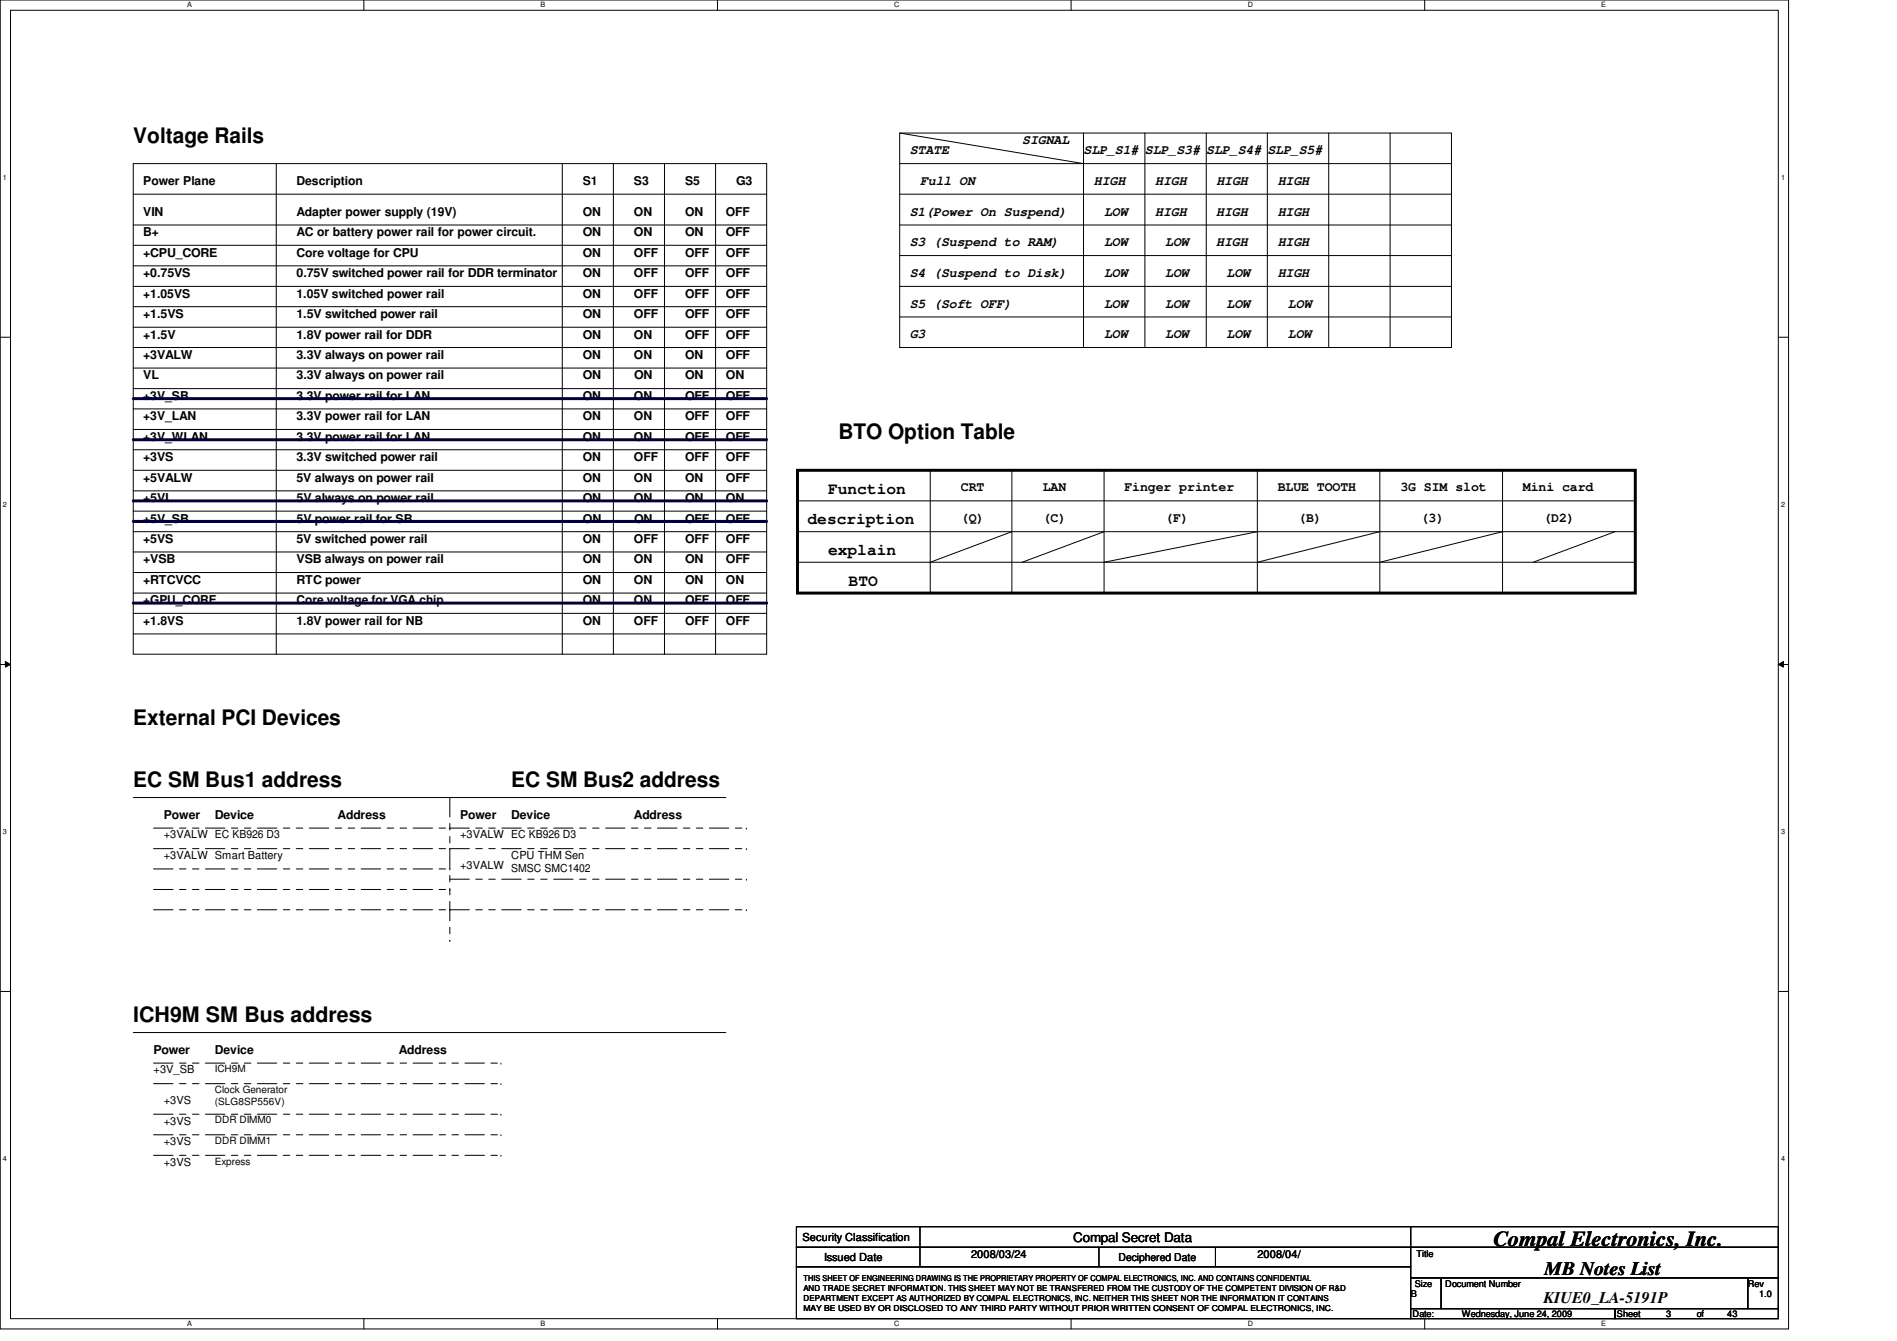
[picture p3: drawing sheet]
<svg xmlns="http://www.w3.org/2000/svg" width="297mm" height="210mm" viewBox="0 0 297 210" stroke-linecap="round" stroke-linejoin="round" font-family="sans-serif">
<defs><g id="words">
<g font-size="3.3">
<text x="20.9" y="22.4">Voltage Rails</text>
<text x="131.3" y="68.7">BTO Option Table</text>
<text x="20.9" y="113.5">External PCI Devices</text>
<text x="20.9" y="123.1">EC SM Bus1 address</text>
<text x="80" y="123.1">EC SM Bus2 address</text>
<text x="20.9" y="160">ICH9M SM Bus address</text>
<text x="233.8" y="195.1">Compal Electronics, Inc.</text>
</g>
<text font-size="3" x="241.8" y="199.6">MB Notes List</text>
<g font-size="2.5">
<text x="129.7" y="77.3">Function</text>
<text x="126.4" y="82.1">description</text>
<text x="129.7" y="86.9">explain</text>
<text x="132.9" y="91.7">BTO</text>
<text x="241.7" y="203.9">KIUE0_LA-5191P</text>
</g>
<g font-size="2.1">
<text x="160.1" y="22.6">SIGNAL</text>
<text x="142.4" y="24.1">STATE</text>
<text x="144.1" y="29">Full ON</text>
<text x="169.7" y="24.1">SLP_S1# SLP_S3#</text>
<text x="171.3" y="29">HIGH</text>
<text x="180.9" y="29">HIGH</text>
<text x="188.9" y="24.1">SLP_S4#</text>
<text x="190.5" y="29">HIGH</text>
<text x="198.5" y="24.1">SLP_S5#</text>
<text x="200.1" y="29">HIGH</text>
<text x="142.4" y="33.7">S1(Power On Suspend)</text>
<text x="172.9" y="33.7">LOW</text>
<text x="180.9" y="33.7">HIGH</text>
<text x="190.5" y="33.7">HIGH</text>
<text x="200.1" y="33.7">HIGH</text>
<text x="142.4" y="38.6">S3 (Suspend to RAM)</text>
<text x="172.9" y="38.6">LOW</text>
<text x="182.5" y="38.6">LOW</text>
<text x="190.5" y="38.6">HIGH</text>
<text x="200.1" y="38.6">HIGH</text>
<text x="142.4" y="43.3">S4 (Suspend to Disk)</text>
<text x="172.9" y="43.3">LOW</text>
<text x="182.5" y="43.3">LOW</text>
<text x="192.1" y="43.3">LOW</text>
<text x="200.1" y="43.3">HIGH</text>
<text x="142.4" y="53">G3</text>
<text x="142.4" y="48.1">S5 (Soft OFF)</text>
<text x="172.9" y="53">LOW</text>
<text x="172.9" y="48.1">LOW</text>
<text x="182.5" y="53">LOW</text>
<text x="182.5" y="48.1">LOW</text>
<text x="192.1" y="53">LOW</text>
<text x="192.1" y="48.1">LOW</text>
<text x="201.7" y="53">LOW</text>
<text x="201.7" y="48.1">LOW</text>
<text x="150.4" y="76.9">CRT</text>
<text x="163.3" y="76.9">LAN</text>
<text x="176.1" y="76.9">Finger printer</text>
<text x="200.1" y="76.9">BLUE TOOTH</text>
<text x="219.3" y="76.9">3G SIM slot</text>
<text x="238.5" y="76.9">Mini card</text>
<text x="150.4" y="81.7">(Q)</text>
<text x="163.3" y="81.7">(C)</text>
<text x="182.5" y="81.7">(F)</text>
<text x="203.3" y="81.7">(B)</text>
<text x="222.5" y="81.7">(3)</text>
<text x="241.7" y="81.7">(D2)</text>
<text x="168.1" y="194.4">Compal Secret Data</text>
</g>
<g font-size="1.9">
<text x="22.4" y="29">Power Plane</text>
<text x="46.4" y="29">Description</text>
<text x="91.3" y="29">S1</text>
<text x="99.3" y="29">S3</text>
<text x="107.3" y="29">S5</text>
<text x="115.3" y="29">G3</text>
<text x="22.4" y="33.8">VIN</text>
<text x="46.4" y="33.8">Adapter power supply (19V)</text>
<text x="91.3" y="33.8">ON</text>
<text x="99.3" y="33.8">ON</text>
<text x="107.3" y="33.8">ON</text>
<text x="113.7" y="33.8">OFF</text>
<text x="22.4" y="37">B+</text>
<text x="22.4" y="40.2">+CPU_CORE</text>
<text x="46.4" y="37">AC or battery power rail for power circuit.</text>
<text x="46.4" y="40.2">Core voltage for CPU</text>
<text x="91.3" y="37">ON</text>
<text x="91.3" y="40.2">ON</text>
<text x="99.3" y="40.2">OFF</text>
<text x="99.3" y="37">ON</text>
<text x="107.3" y="37">ON</text>
<text x="107.3" y="40.2">OFF</text>
<text x="113.7" y="37">OFF</text>
<text x="113.7" y="40.2">OFF</text>
<text x="22.4" y="46.6">+1.05VS</text>
<text x="22.4" y="43.4">+0.75VS</text>
<text x="46.4" y="46.6">1.05V switched power rail</text>
<text x="46.4" y="43.4">0.75V switched power rail for DDR terminator</text>
<text x="91.3" y="43.4">ON</text>
<text x="91.3" y="46.6">ON</text>
<text x="99.3" y="43.4">OFF</text>
<text x="99.3" y="46.6">OFF</text>
<text x="107.3" y="46.6">OFF</text>
<text x="107.3" y="43.4">OFF</text>
<text x="113.7" y="46.6">OFF</text>
<text x="113.7" y="43.4">OFF</text>
<text x="22.4" y="49.8">+1.5VS</text>
<text x="22.4" y="53">+1.5V</text>
<text x="46.4" y="49.8">1.5V switched power rail</text>
<text x="46.4" y="53">1.8V power rail for DDR</text>
<text x="91.3" y="53">ON</text>
<text x="91.3" y="49.8">ON</text>
<text x="99.3" y="53">ON</text>
<text x="99.3" y="49.8">OFF</text>
<text x="107.3" y="53">OFF</text>
<text x="107.3" y="49.8">OFF</text>
<text x="113.7" y="49.8">OFF</text>
<text x="113.7" y="53">OFF</text>
<text x="22.4" y="56.2">+3VALW</text>
<text x="22.4" y="59.4">VL</text>
<text x="46.4" y="56.2">3.3V always on power rail</text>
<text x="46.4" y="59.4">3.3V always on power rail</text>
<text x="91.3" y="56.2">ON</text>
<text x="91.3" y="59.4">ON</text>
<text x="99.3" y="56.2">ON</text>
<text x="99.3" y="59.4">ON</text>
<text x="107.3" y="56.2">ON</text>
<text x="107.3" y="59.4">ON</text>
<text x="113.7" y="59.4">ON</text>
<text x="113.7" y="56.2">OFF</text>
<text x="22.4" y="62.6">+3V_SB</text>
<text x="22.4" y="65.8">+3V_LAN</text>
<text x="46.4" y="62.6">3.3V power rail for LAN</text>
<text x="46.4" y="65.8">3.3V power rail for LAN</text>
<text x="91.3" y="62.6">ON</text>
<text x="91.3" y="65.8">ON</text>
<text x="99.3" y="62.6">ON</text>
<text x="99.3" y="65.8">ON</text>
<text x="107.3" y="62.6">OFF</text>
<text x="107.3" y="65.8">OFF</text>
<text x="113.7" y="62.6">OFF</text>
<text x="113.7" y="65.8">OFF</text>
<text x="22.4" y="69">+3V_WLAN</text>
<text x="46.4" y="69">3.3V power rail for LAN</text>
<text x="91.3" y="69">ON</text>
<text x="99.3" y="69">ON</text>
<text x="107.3" y="69">OFF</text>
<text x="113.7" y="69">OFF</text>
<text x="22.4" y="72.2">+3VS</text>
<text x="22.4" y="75.4">+5VALW</text>
<text x="46.4" y="75.4">5V always on power rail</text>
<text x="46.4" y="72.2">3.3V switched power rail</text>
<text x="91.3" y="75.4">ON</text>
<text x="91.3" y="72.2">ON</text>
<text x="99.3" y="72.2">OFF</text>
<text x="99.3" y="75.4">ON</text>
<text x="107.3" y="75.4">ON</text>
<text x="107.3" y="72.2">OFF</text>
<text x="113.7" y="75.4">OFF</text>
<text x="113.7" y="72.2">OFF</text>
<text x="22.4" y="81.8">+5V_SB</text>
<text x="22.4" y="78.6">+5VL</text>
<text x="46.4" y="78.6">5V always on power rail</text>
<text x="46.4" y="81.8">5V power rail for SB</text>
<text x="91.3" y="78.6">ON</text>
<text x="91.3" y="81.8">ON</text>
<text x="99.3" y="78.6">ON</text>
<text x="99.3" y="81.8">ON</text>
<text x="107.3" y="78.6">ON</text>
<text x="107.3" y="81.8">OFF</text>
<text x="113.7" y="78.6">ON</text>
<text x="113.7" y="81.8">OFF</text>
<text x="22.4" y="85">+5VS</text>
<text x="22.4" y="88.2">+VSB</text>
<text x="46.4" y="85">5V switched power rail</text>
<text x="46.4" y="88.2">VSB always on power rail</text>
<text x="91.3" y="88.2">ON</text>
<text x="91.3" y="85">ON</text>
<text x="99.3" y="85">OFF</text>
<text x="99.3" y="88.2">ON</text>
<text x="107.3" y="88.2">ON</text>
<text x="107.3" y="85">OFF</text>
<text x="113.7" y="88.2">OFF</text>
<text x="113.7" y="85">OFF</text>
<text x="22.4" y="94.6">+GPU_CORE</text>
<text x="22.4" y="91.4">+RTCVCC</text>
<text x="46.4" y="94.6">Core voltage for VGA chip</text>
<text x="46.4" y="91.4">RTC power</text>
<text x="91.3" y="94.6">ON</text>
<text x="91.3" y="91.4">ON</text>
<text x="99.3" y="94.6">ON</text>
<text x="99.3" y="91.4">ON</text>
<text x="107.3" y="94.6">OFF</text>
<text x="107.3" y="91.4">ON</text>
<text x="113.7" y="94.6">OFF</text>
<text x="113.7" y="91.4">ON</text>
<text x="22.4" y="97.8">+1.8VS</text>
<text x="46.4" y="97.8">1.8V power rail for NB</text>
<text x="91.3" y="97.8">ON</text>
<text x="99.3" y="97.8">OFF</text>
<text x="107.3" y="97.8">OFF</text>
<text x="113.7" y="97.8">OFF</text>
<text x="25.7" y="128.2">Power</text>
<text x="33.7" y="128.2">Device</text>
<text x="52.9" y="128.2">Address</text>
<text x="72" y="128.2">Power</text>
<text x="80" y="128.2">Device</text>
<text x="99.3" y="128.2">Address</text>
<text x="24" y="165">Power</text>
<text x="33.7" y="165">Device</text>
<text x="62.4" y="165">Address</text>
</g>
<g font-size="1.7">
<text x="25.7" y="131.2">+3VALW EC KB926 D3</text>
<text x="72" y="131.2">+3VALW EC KB926 D3</text>
<text x="25.7" y="134.5">+3VALW Smart Battery</text>
<text x="72" y="136">+3VALW</text>
<text x="80" y="136.5">SMSC SMC1402</text>
<text x="80.1" y="134.5">CPU THM Sen</text>
<text x="24" y="168">+3V_SB</text>
<text x="25.7" y="172.8">+3VS</text>
<text x="25.7" y="176">+3VS</text>
<text x="25.7" y="179.2">+3VS</text>
<text x="25.7" y="182.5">+3VS</text>
<text x="125.7" y="194.3">Security Classification</text>
<text x="129" y="197.3">Issued Date</text>
<text x="152.1" y="196.8">2008/03/24</text>
<text x="175.1" y="197.4">Deciphered Date</text>
<text x="196.9" y="196.8">2008/04/</text>
</g>
<g font-size="1.6">
<text x="33.7" y="167.9">ICH9M</text>
<text x="33.7" y="171.1">Clock Generator</text>
<text x="33.7" y="172.9">(SLG8SP556V)</text>
<text x="33.7" y="175.9">DDR DIMM0</text>
<text x="33.7" y="179.1">DDR DIMM1</text>
<text x="33.7" y="182.3">Express</text>
</g>
<g font-size="1.4">
<text x="221.8" y="196.8">Title</text>
<text x="220.9" y="203">B</text>
<text x="221.5" y="201.4">Size</text>
<text x="226.3" y="201.4">Document Number</text>
<text x="273.7" y="201.4">Rev</text>
<text x="275.5" y="203">1.0</text>
<text x="221.2" y="206.2">Date:</text>
<text x="228.9" y="206.2">Wednesday, June 24, 2009</text>
<text x="253.2" y="206.2">Sheet</text>
<text x="260.9" y="206.2">3</text>
<text x="265.7" y="206.2">of</text>
<text x="270.5" y="206.2">43</text>
</g>
<g font-size="1.3">
<text x="125.8" y="203.6">DEPARTMENT EXCEPT AS AUTHORIZED BY COMPAL ELECTRONICS, INC. NEITHER THIS SHEET NOR THE INFORMATION IT CONTAINS</text>
<text x="125.8" y="200.6">THIS SHEET OF ENGINEERING DRAWING IS THE PROPRIETARY PROPERTY OF COMPAL ELECTRONICS, INC. AND CONTAINS CONFIDENTIAL</text>
<text x="125.8" y="202.1">AND TRADE SECRET INFORMATION. THIS SHEET MAY NOT BE TRANSFERED FROM THE CUSTODY OF THE COMPETENT DIVISION OF R&amp;D</text>
<text x="125.8" y="205.1">MAY BE USED BY OR DISCLOSED TO ANY THIRD PARTY WITHOUT PRIOR WRITTEN CONSENT OF COMPAL ELECTRONICS, INC.</text>
</g>
<g font-size="1.1">
<text x="29.3" y="1.1">A</text>
<text x="84.6" y="1.1">B</text>
<text x="140" y="1.1">C</text>
<text x="195.4" y="1.1">D</text>
<text x="250.7" y="1.1">E</text>
<text x=".5" y="28.2">1</text>
<text x="278.9" y="28.2">1</text>
<text x=".5" y="79.3">2</text>
<text x="278.9" y="79.3">2</text>
<text x=".5" y="130.6">3</text>
<text x="278.9" y="130.6">3</text>
<text x=".5" y="181.7">4</text>
<text x="278.9" y="181.7">4</text>
<text x="29.3" y="207.6">A</text>
<text x="84.6" y="207.6">B</text>
<text x="140" y="207.6">C</text>
<text x="195.4" y="207.6">D</text>
<text x="250.7" y="207.6">E</text>
</g>
</g></defs>
<path d="M0 0h280.1v208h-280.1zM1.6 1.6h276.9v204.8h-276.9z" fill="none" stroke="#000" stroke-width=".16"/>
<g fill="#fff">
<path d="M29.3 .2h.7v1.2h-.7z"/>
<path d="M29.3 206.6h.7v1.2h-.7z"/>
</g>
<path d="M57 0v1.6M57 206.4v1.6" fill="none" stroke="#000" stroke-width=".16"/>
<g fill="#fff">
<path d="M84.6 .2h.7v1.2h-.7z"/>
<path d="M84.6 206.6h.7v1.2h-.7z"/>
</g>
<path d="M112.3 0v1.6M112.3 206.4v1.6" fill="none" stroke="#000" stroke-width=".16"/>
<g fill="#fff">
<path d="M140 .2h.7v1.2h-.7z"/>
<path d="M140 206.6h.7v1.2h-.7z"/>
</g>
<path d="M167.7 0v1.6M167.7 206.4v1.6" fill="none" stroke="#000" stroke-width=".16"/>
<g fill="#fff">
<path d="M195.4 .2h.7v1.2h-.7z"/>
<path d="M195.4 206.6h.7v1.2h-.7z"/>
</g>
<path d="M223.1 0v1.6M223.1 206.4v1.6" fill="none" stroke="#000" stroke-width=".16"/>
<g fill="#fff">
<path d="M250.7 .2h.7v1.2h-.7z"/>
<path d="M250.7 206.6h.7v1.2h-.7z"/>
<path d="M.5 27.2h.6v1.2h-.6z"/>
<path d="M278.9 27.2h.6v1.2h-.6z"/>
<path d="M.5 78.4h.6v1.1h-.6z"/>
<path d="M278.9 78.4h.6v1.1h-.6z"/>
</g>
<path d="M0 52.8h1.6M278.5 52.8h1.6" fill="none" stroke="#000" stroke-width=".16"/>
<g fill="#fff">
<path d="M.5 129.6h.6v1.2h-.6z"/>
<path d="M278.9 129.6h.6v1.2h-.6z"/>
</g>
<path d="M0 104h1.6M.8 103.5l.8 .5-.8 .4zM278.5 104l.8-.5v.9zM278.5 104h1.6" fill="none" stroke="#000" stroke-width=".16"/>
<path d="M.8 103.5l.8 .5-.8 .4zM278.5 104l.8-.5v.9z" fill="#000"/>
<g fill="#fff">
<path d="M.5 180.8h.6v1.1h-.6z"/>
<path d="M278.9 180.8h.6v1.1h-.6z"/>
</g>
<g fill="none" stroke="#000" stroke-width=".16">
<path d="M20.9 30.4h99.1M20.9 35.2h99.1M20.9 38.4h99.1M20.9 25.6h99.1v76.8h-99.1zM43.3 25.6v76.8M88 25.6v76.8M96 25.6v76.8M104 25.6v76.8M112 25.6h.1M112 25.6v76.8M140.9 25.6h86.4M140.9 30.4h86.4"/>
<path d="M140.9 35.2h86.4M140.9 20.8l28.8 4.8M140.9 20.8h86.4v33.6h-86.4zM169.7 20.8v33.6M179.3 20.8v33.6M188.9 20.8v33.6M198.4 20.8v33.6M208.1 20.8v33.6M217.7 20.8v33.6M20.9 41.6h99.1M20.9 44.8h99.1M20.9 48h99.1"/>
<path d="M20.9 51.2h99.1M20.9 54.4h99.1M20.9 57.6h99.1M140.9 49.6h86.4M140.9 40h86.4M140.9 44.8h86.4M20.9 60.8h99.1M20.9 64h99.1M20.9 67.2h99.1M20.9 70.4h99.1M20.9 73.6h99.1M20.9 76.8h99.1"/>
<path d="M124.9 78.4h131.2M145.7 73.6v19.2M158.4 73.6v19.2M172.9 73.6v19.2M196.9 73.6v19.2M216.1 73.6v19.2M235.3 73.6v19.2M20.9 80h99.1M20.9 86.4h99.1M20.9 89.6h99.1M20.9 83.2h99.1M20.9 92.8h99.1"/>
<path d="M20.9 96h99.1M20.9 99.2h99.1M124.9 88h131.2M124.9 83.2h131.2M158.4 83.2l-12.7 4.8M172.9 83.2l-12.8 4.8M196.9 83.2l-24 4.8M216.1 83.2l-19.2 4.8M235.3 83.2l-19.2 4.8M252.9 83.2l-12.8 4.8M20.9 124.8h92.8M0 155.2h1.6"/>
<path d="M278.5 155.2h1.6M20.9 161.6h92.8M124.7 192h96.2v3.2h-96.2zM124.7 195.2h96.2v3.1h-96.2zM124.7 198.3h96.2v8.1h-96.2zM144.1 192v6.3M172.1 195.2v3.1M190.3 195.2v3.1M220.9 192h57.6v3.2h-57.6zM220.9 195.2h57.6v4.8h-57.6zM220.9 200h4.8v4.8h-4.8zM220.9 204.8h32v1.6h-32z"/>
<path d="M225.7 200h48v4.8h-48zM252.9 204.8h25.6v1.6h-25.6zM273.7 200h4.8v4.8h-4.8z"/>
</g>
<g fill="none" stroke="#000" stroke-width=".16" stroke-dasharray="3 1 1 1 1 1">
<path d="M24 132.8h46.4M24 136h46.4M24 139.2h46.4M24 129.6h46.4M70.4 132.8h.1M70.4 132.8h46.5M70.4 136h.1M70.4 139.2h.1M70.4 124.8v22.4M70.4 137.6h46.5M70.4 129.6h.1M70.4 129.6h46.5"/>
<path d="M116.9 132.8h.1M116.9 137.6h.1M116.9 129.6h.1M24 142.4h46.4M70.4 142.4h46.5M70.4 142.4h.1M70.4 147.2h.1M116.9 142.4h.1M24 169.6h54.4M24 174.4h54.4M24 177.6h54.4M24 166.4h54.4"/>
<path d="M78.4 169.6h.1M78.4 174.4h.1M78.4 177.6h.1M78.4 166.4h.1M24 180.8h54.4M78.4 180.8h.1"/>
</g>
<path d="M124.9 73.6h131.2v19.2h-131.2z" fill="none" stroke="#000" stroke-width=".47"/>
<path d="M20.9 62.4h99.1M20.9 68.8h99.1M20.9 78.4h99.1M20.9 81.6h99.1M20.9 94.4h99.1" fill="none" stroke="#000040" stroke-width=".47"/>
<use href="#words"/>
</svg>
